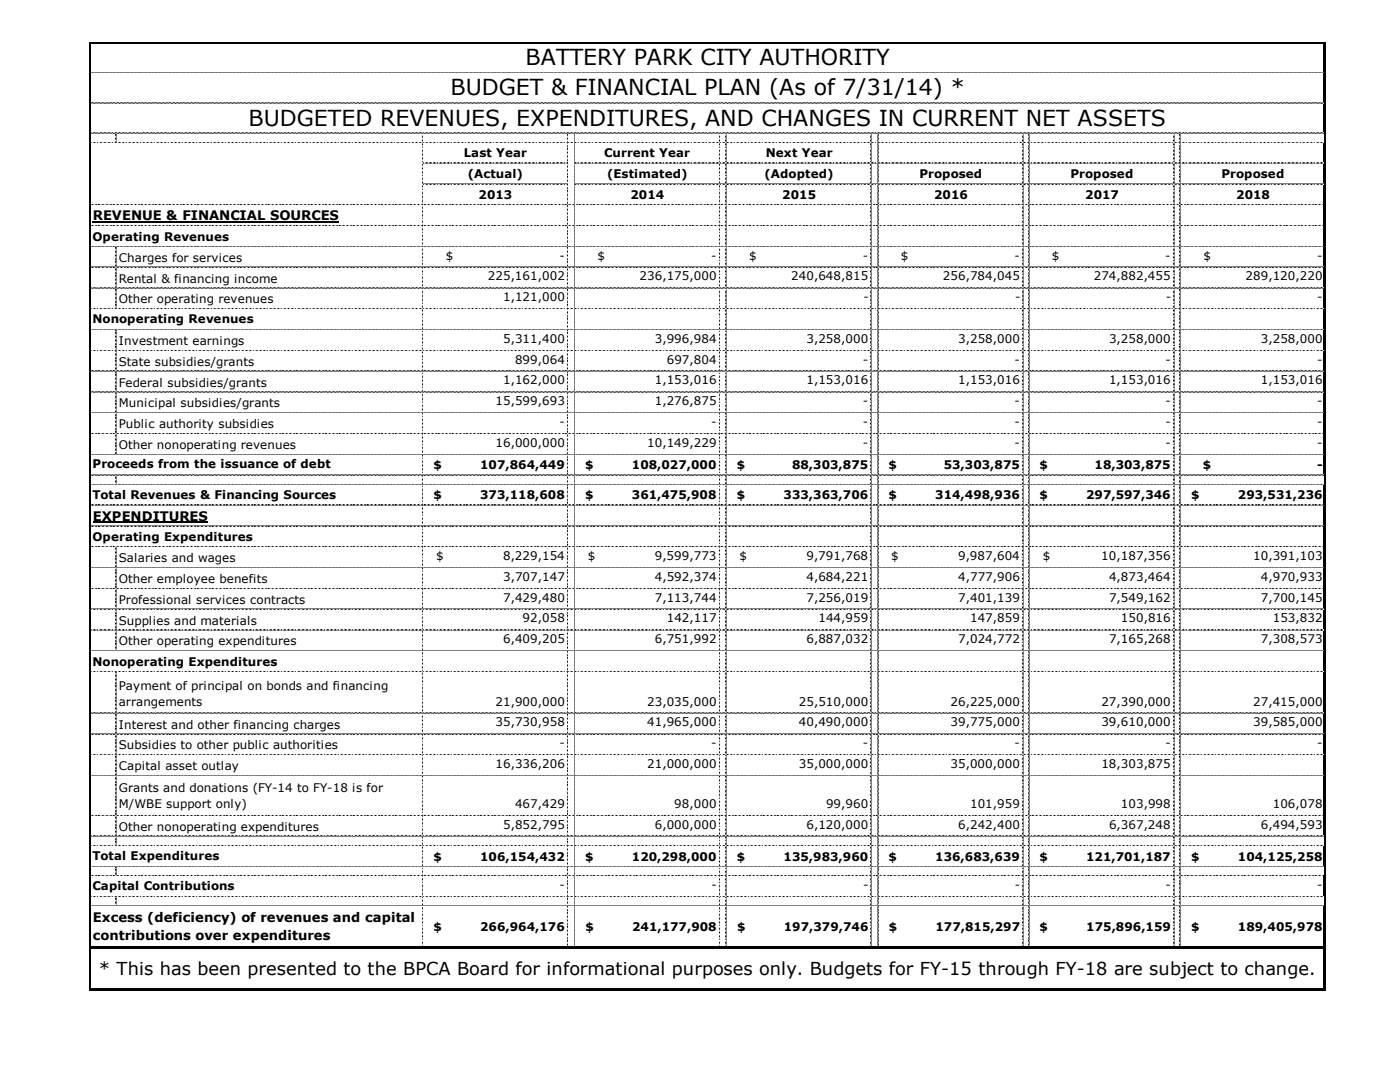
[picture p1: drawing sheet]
<svg xmlns="http://www.w3.org/2000/svg" width="279mm" height="216mm" viewBox="0 0 279 216" stroke-linecap="round" stroke-linejoin="round" font-family="sans-serif">
<defs><g id="words">
<g font-size="4.4">
<text x="104.9" y="13">BATTERY PARK CITY AUTHORITY</text>
<text x="89.9" y="19">BUDGET &amp; FINANCIAL PLAN (As of 7/31/14) *</text>
<text x="49.6" y="25.1">BUDGETED REVENUES, EXPENDITURES, AND CHANGES IN CURRENT NET ASSETS</text>
</g>
<text font-size="3.6" x="19.7" y="194.6">* This has been presented to the BPCA Board for informational purposes only. Budgets for FY-15 through FY-18 are subject to change.</text>
<g font-size="2.6">
<text x="18.5" y="43.9">REVENUE &amp; FINANCIAL SOURCES</text>
<text x="18.5" y="103.9">EXPENDITURES</text>
<text x="18.5" y="184">Excess(deficiency) of r</text>
<text x="53.2" y="184">evenuesand capit</text>
<text x="80.2" y="184">al</text>
<text x="18.5" y="187.5">contibut</text>
<text x="24.9" y="187.5">r</text>
<text x="32" y="187.5">ionsoverexpendit es</text>
<text x="59.5" y="187.5">ur</text>
</g>
<g font-size="2.4">
<text x="92.5" y="31.4">LastYear</text>
<text x="93.4" y="35.6">(Act</text>
<text x="99" y="35.6">ual</text>
<text x="103.1" y="35.6">)</text>
<text x="120.6" y="31.4">CurentYear</text>
<text x="121.2" y="35.6">(Est</text>
<text x="125.1" y="31.4">r</text>
<text x="126.6" y="35.6">imat</text>
<text x="132.7" y="35.6">ed)</text>
<text x="152.6" y="35.6">(Adopt</text>
<text x="152.8" y="31.4">NextYear</text>
<text x="161.8" y="35.6">ed)</text>
<text x="183.5" y="35.6">Pr</text>
<text x="186.4" y="35.6">oposed</text>
<text x="213.6" y="35.6">Pr</text>
<text x="216.6" y="35.6">oposed</text>
<text x="243.8" y="35.6">Pr</text>
<text x="246.7" y="35.6">oposed</text>
<text x="95.5" y="39.7">2013</text>
<text x="125.8" y="39.7">2014</text>
<text x="156.1" y="39.7">2015</text>
<text x="186.4" y="39.7">2016</text>
<text x="216.6" y="39.7">2017</text>
<text x="246.7" y="39.7">2018</text>
<text x="18.5" y="48">Oper ing Revenues</text>
<text x="23.7" y="52.2">Charges for services</text>
<text x="25" y="48">at</text>
<text x="89" y="51.8">$</text>
<text x="111.6" y="51.8">-</text>
<text x="119.3" y="51.8">$</text>
<text x="141.9" y="51.8">-</text>
<text x="149.5" y="51.8">$</text>
<text x="172.2" y="51.8">-</text>
<text x="179.8" y="51.8">$</text>
<text x="202.5" y="51.8">-</text>
<text x="209.9" y="51.8">$</text>
<text x="232.6" y="51.8">-</text>
<text x="240.2" y="51.8">$</text>
<text x="262.9" y="51.8">-</text>
<text x="23.7" y="56.4">Rental &amp; financing income</text>
<text x="97.4" y="56">225,161,002</text>
<text x="127.6" y="56">236,175,000</text>
<text x="157.9" y="56">240,648,815</text>
<text x="188.2" y="56">256,784,045</text>
<text x="218.3" y="56">274,882,455</text>
<text x="248.6" y="56">289,120,220</text>
<text x="18.5" y="64.4">Nonoper ing Revenues</text>
<text x="23.7" y="60.5">Other operating revenues</text>
<text x="29.9" y="64.4">at</text>
<text x="100.4" y="60.1">1,121,000</text>
<text x="172.3" y="60.1">-</text>
<text x="202.6" y="60.1">-</text>
<text x="232.7" y="60.1">-</text>
<text x="262.9" y="60.1">-</text>
<text x="23.7" y="68.8">Investment earnings</text>
<text x="100.4" y="68.4">5,311,400</text>
<text x="130.7" y="68.4">3,996,984</text>
<text x="161" y="68.4">3,258,000</text>
<text x="191.2" y="68.4">3,258,000</text>
<text x="221.3" y="68.4">3,258,000</text>
<text x="251.6" y="68.4">3,258,000</text>
<text x="23.7" y="73">State subsidies/grants</text>
<text x="23.7" y="77.1">Federal subsidies/grants</text>
<text x="100.4" y="76.7">1,162,000</text>
<text x="102.8" y="72.6">899,064</text>
<text x="130.7" y="76.7">1,153,016</text>
<text x="133.1" y="72.6">697,804</text>
<text x="161" y="76.7">1,153,016</text>
<text x="172.2" y="72.6">-</text>
<text x="191.2" y="76.7">1,153,016</text>
<text x="202.5" y="72.6">-</text>
<text x="221.3" y="76.7">1,153,016</text>
<text x="232.6" y="72.6">-</text>
<text x="251.6" y="76.7">1,153,016</text>
<text x="262.9" y="72.6">-</text>
<text x="23.7" y="81.3">Municipal subsidies/grants</text>
<text x="98.9" y="80.9">15,599,693</text>
<text x="130.7" y="80.9">1,276,875</text>
<text x="172.2" y="80.9">-</text>
<text x="202.5" y="80.9">-</text>
<text x="232.6" y="80.9">-</text>
<text x="262.9" y="80.9">-</text>
<text x="23.7" y="85.4">Public authority subsidies</text>
<text x="23.7" y="89.6">Other nonoperating revenues</text>
<text x="98.9" y="89.2">16,000,000</text>
<text x="111.7" y="85">-</text>
<text x="129.2" y="89.2">10,149,229</text>
<text x="141.9" y="85">-</text>
<text x="172.2" y="89.2">-</text>
<text x="172.2" y="85">-</text>
<text x="202.5" y="89.2">-</text>
<text x="202.5" y="85">-</text>
<text x="232.6" y="89.2">-</text>
<text x="232.6" y="85">-</text>
<text x="262.9" y="85">-</text>
<text x="262.9" y="89.2">-</text>
<text x="18.5" y="93.5">Pr</text>
<text x="21.4" y="93.5">oceedsfr</text>
<text x="33.8" y="93.5">om t</text>
<text x="39.8" y="93.5">he issuance of debt</text>
<text x="86.5" y="93.6">$</text>
<text x="95.8" y="93.6">107,864,449</text>
<text x="116.8" y="93.6">$</text>
<text x="126.1" y="93.6">108,027,000</text>
<text x="147.1" y="93.6">$</text>
<text x="158.1" y="93.6">88,303,875</text>
<text x="177.3" y="93.6">$</text>
<text x="188.3" y="93.6">53,303,875</text>
<text x="207.4" y="93.6">$</text>
<text x="218.4" y="93.6">18,303,875</text>
<text x="240" y="93.6">$</text>
<text x="262.9" y="93.6">-</text>
<text x="18.5" y="99.5">Tot</text>
<text x="22.8" y="99.5">alRevenues&amp; Financing Sour</text>
<text x="62.8" y="99.5">ces</text>
<text x="86.5" y="99.7">$</text>
<text x="95.8" y="99.7">373,118,608</text>
<text x="116.8" y="99.7">$</text>
<text x="126.1" y="99.7">361,475,908</text>
<text x="147.1" y="99.7">$</text>
<text x="156.4" y="99.7">333,363,706</text>
<text x="177.3" y="99.7">$</text>
<text x="186.6" y="99.7">314,498,936</text>
<text x="207.4" y="99.7">$</text>
<text x="216.7" y="99.7">297,597,346</text>
<text x="237.7" y="99.7">$</text>
<text x="247" y="99.7">293,531,236</text>
<text x="18.5" y="107.9">Oper ing Expendit es</text>
<text x="25" y="107.9">at</text>
<text x="44.6" y="107.9">ur</text>
<text x="23.7" y="112.2">Salaries and wages</text>
<text x="87" y="111.8">$</text>
<text x="100.4" y="111.8">8,229,154</text>
<text x="117.3" y="111.8">$</text>
<text x="130.7" y="111.8">9,599,773</text>
<text x="147.6" y="111.8">$</text>
<text x="160.9" y="111.8">9,791,768</text>
<text x="177.8" y="111.8">$</text>
<text x="191.2" y="111.8">9,987,604</text>
<text x="208.1" y="111.8">$</text>
<text x="219.8" y="111.8">10,187,356</text>
<text x="250.1" y="111.8">10,391,103</text>
<text x="23.7" y="116.3">Other employee benefits</text>
<text x="100.4" y="115.9">3,707,147</text>
<text x="130.7" y="115.9">4,592,374</text>
<text x="161" y="115.9">4,684,221</text>
<text x="191.2" y="115.9">4,777,906</text>
<text x="221.3" y="115.9">4,873,464</text>
<text x="251.6" y="115.9">4,970,933</text>
<text x="23.7" y="120.5">Professional services contracts</text>
<text x="23.7" y="124.6">Supplies and materials</text>
<text x="100.4" y="120.1">7,429,480</text>
<text x="104.3" y="124.2">92,058</text>
<text x="130.7" y="120.1">7,113,744</text>
<text x="133.1" y="124.2">142,117</text>
<text x="161" y="120.1">7,256,019</text>
<text x="163.3" y="124.2">144,959</text>
<text x="191.2" y="120.1">7,401,139</text>
<text x="193.6" y="124.2">147,859</text>
<text x="221.3" y="120.1">7,549,162</text>
<text x="223.7" y="124.2">150,816</text>
<text x="251.6" y="120.1">7,700,145</text>
<text x="254" y="124.2">153,832</text>
<text x="23.7" y="128.8">Other operating expenditures</text>
<text x="100.4" y="128.4">6,409,205</text>
<text x="130.7" y="128.4">6,751,992</text>
<text x="161" y="128.4">6,887,032</text>
<text x="191.2" y="128.4">7,024,772</text>
<text x="221.3" y="128.4">7,165,268</text>
<text x="251.6" y="128.4">7,308,573</text>
<text x="18.5" y="132.8">Nonoper ing Expendit es</text>
<text x="23.7" y="137.7">Payment of principal on bonds and financing</text>
<text x="29.9" y="132.8">at</text>
<text x="49.5" y="132.8">ur</text>
<text x="23.7" y="140.8">arrangements</text>
<text x="98.9" y="140.8">21,900,000</text>
<text x="129.2" y="140.8">23,035,000</text>
<text x="159.4" y="140.8">25,510,000</text>
<text x="189.7" y="140.8">26,225,000</text>
<text x="219.8" y="140.8">27,390,000</text>
<text x="250.1" y="140.8">27,415,000</text>
<text x="23.7" y="145.4">Interest and other financing charges</text>
<text x="23.7" y="149.5">Subsidies to other public authorities</text>
<text x="98.9" y="144.9">35,730,958</text>
<text x="111.7" y="149.1">-</text>
<text x="129.2" y="144.9">41,965,000</text>
<text x="141.9" y="149.1">-</text>
<text x="159.4" y="144.9">40,490,000</text>
<text x="172.2" y="149.1">-</text>
<text x="189.7" y="144.9">39,775,000</text>
<text x="202.5" y="149.1">-</text>
<text x="219.8" y="144.9">39,610,000</text>
<text x="232.6" y="149.1">-</text>
<text x="250.1" y="144.9">39,585,000</text>
<text x="262.9" y="149.1">-</text>
<text x="23.7" y="153.7">Capital asset outlay</text>
<text x="98.9" y="153.2">16,336,206</text>
<text x="129.2" y="153.2">21,000,000</text>
<text x="159.4" y="153.2">35,000,000</text>
<text x="189.7" y="153.2">35,000,000</text>
<text x="219.8" y="153.2">18,303,875</text>
<text x="23.7" y="158.1">Grants and donations (FY-14 to FY-18 is for</text>
<text x="23.7" y="161.2">M/WBE support only)</text>
<text x="102.8" y="161.2">467,429</text>
<text x="134.6" y="161.2">98,000</text>
<text x="164.8" y="161.2">99,960</text>
<text x="193.6" y="161.2">101,959</text>
<text x="223.7" y="161.2">103,998</text>
<text x="254" y="161.2">106,078</text>
<text x="23.7" y="165.8">Other nonoperating expenditures</text>
<text x="100.4" y="165.4">5,852,795</text>
<text x="130.7" y="165.4">6,000,000</text>
<text x="161" y="165.4">6,120,000</text>
<text x="191.2" y="165.4">6,242,400</text>
<text x="221.3" y="165.4">6,367,248</text>
<text x="251.6" y="165.4">6,494,593</text>
<text x="18.5" y="171.5">Tot</text>
<text x="22.8" y="171.5">alExpendit es</text>
<text x="37.9" y="171.5">ur</text>
<text x="86.5" y="171.7">$</text>
<text x="95.8" y="171.7">106,154,432</text>
<text x="116.8" y="171.7">$</text>
<text x="126.1" y="171.7">120,298,000</text>
<text x="147.1" y="171.7">$</text>
<text x="156.4" y="171.7">135,983,960</text>
<text x="177.3" y="171.7">$</text>
<text x="186.6" y="171.7">136,683,639</text>
<text x="207.4" y="171.7">$</text>
<text x="216.7" y="171.7">121,701,187</text>
<text x="237.7" y="171.7">$</text>
<text x="247" y="171.7">104,125,258</text>
<text x="18.5" y="177.5">Capit</text>
<text x="25.4" y="177.5">alContibut</text>
<text x="34.8" y="177.5">r</text>
<text x="41.3" y="177.5">ions</text>
<text x="111.7" y="177.4">-</text>
<text x="142" y="177.4">-</text>
<text x="172.3" y="177.4">-</text>
<text x="202.5" y="177.4">-</text>
<text x="232.6" y="177.4">-</text>
<text x="262.9" y="177.4">-</text>
<text x="86.5" y="185.8">$</text>
<text x="95.8" y="185.8">266,964,176</text>
<text x="116.8" y="185.8">$</text>
<text x="126.1" y="185.8">241,177,908</text>
<text x="147.1" y="185.8">$</text>
<text x="156.4" y="185.8">197,379,746</text>
<text x="177.4" y="185.8">$</text>
<text x="186.7" y="185.8">177,815,297</text>
<text x="207.5" y="185.8">$</text>
<text x="216.8" y="185.8">175,896,159</text>
<text x="237.7" y="185.8">$</text>
<text x="247" y="185.8">189,405,978</text>
</g>
</g></defs>
<path d="M17.8 8.5h246.8M17.9 8.4v189.2M264.5 8.4v189.2M18.5 44.2h49.1M18.5 104.2h23M17.8 197.5h246.8" fill="none" stroke="#000" stroke-width=".25"/>
<path d="M264.4 8.7v17.9M264.4 28.4v66.4M264.4 96.6v70.3M264.4 168.7v4.2M264.4 174.7v4.2M18.1 197.4h246.5M264.4 180.7v16.9" fill="none" stroke="#000" stroke-width=".42"/>
<path d="M23.1 26.6l.1 1.8zM264.4 26.6l.1 1.8zM23.1 94.8l.1 1.9zM264.4 94.8l.1 1.8zM23.1 172.9l.1 1.9zM23.1 178.9l.1 1.9zM264.4 166.9l.1 1.8zM264.4 172.9l.1 1.8zM264.4 178.9l.1 1.8zM18.1 188.7h246.5v.5h-246.5z" fill="#000"/>
<g fill="none" stroke="#000" stroke-width=".2">
<path d="M18.1 8.6v189M18.1 8.7h246.5M18.1 14.5h246.1M18.1 20.5h246.1M18.1 26.5h246.1M18.1 28.4h246.1M84.3 26.6v162.1M84.3 32.6h29M84.3 36.7h29M113.2 26.6v162.1M114.6 26.6v162.1M114.6 32.6h149.6"/>
<path d="M114.6 36.7h149.6M143.6 26.6v162.1M144.9 26.6v162.1M173.9 26.6v162.1M175.2 26.6v162.1M204.2 26.6v162.1M205.4 26.6v162.1M234.3 26.6v162.1M235.5 26.6v162.1M18.1 40.9h246.1M18.1 45h246.1M18.1 49.2h246.1"/>
<path d="M18.1 53.3h246.1M18.1 57.4h246.1M23.2 49.2v12.4M18.1 61.6h246.1M18.1 65.7h246.1M18.1 69.9h246.1M18.1 74h246.1M18.1 78.2h246.1M23.2 65.8v24.9M18.1 82.3h246.1M18.1 86.5h246.1M18.1 90.6h246.1"/>
<path d="M18.1 94.8h246.1M18.1 96.6h246.1M18.1 100.8h246.1M18.1 104.9h246.1M18.1 109.1h246.1M18.1 113.2h246.1M18.1 117.4h246.1M23.2 109.1v20.8M18.1 121.5h246.1M18.1 125.7h246.1M18.1 129.8h246.1M18.1 134h246.1"/>
<path d="M23.2 134v34.7M18.1 142.3h246.1M18.1 146.4h246.1M18.1 150.6h246.1M18.1 154.7h246.1M18.1 162.7h246.1M18.1 166.8h246.1M18.1 168.7h246.1M18.1 172.8h246.1M18.1 174.7h246.1M18.1 178.9h246.1M18.1 180.7h246.1"/>
</g>
<use href="#words"/>
</svg>
